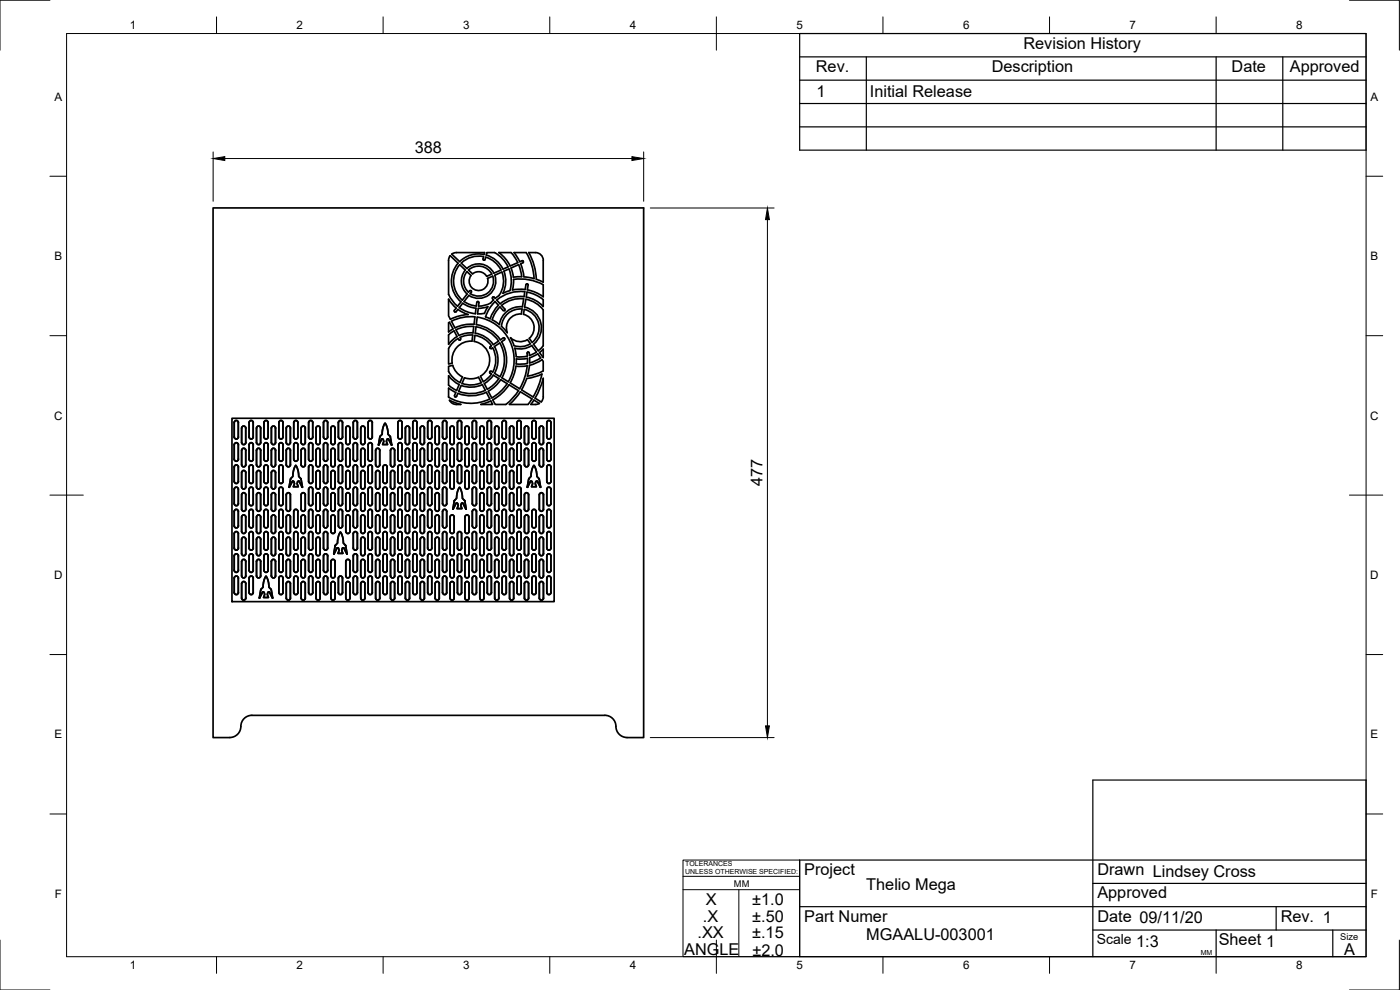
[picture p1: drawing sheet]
<svg xmlns="http://www.w3.org/2000/svg" width="420mm" height="297mm" viewBox="0 0 420 297" stroke-linecap="round" stroke-linejoin="round" font-family="sans-serif">
<defs><g id="words">
<g font-size="4.9">
<text x="307.1" y="14.6">Revision History</text>
<text x="244.9" y="21.6">Rev.</text>
<text x="297.6" y="21.6">Description</text>
<text x="369.6" y="21.6">Date</text>
<text x="387.1" y="21.6">Approved</text>
<text x="245" y="29.1">1</text>
<text x="261.1" y="29.1">Initial Release</text>
<text x="124.5" y="46">388</text>
<text x="228.8" y="145.8" transform="rotate(-90 228.8 145.8)">477</text>
<text x="241.3" y="262.6">Project</text>
<text x="329.3" y="262.6">Drawn Lindsey Cross</text>
<text x="260" y="267">Thelio Mega</text>
<text x="329.3" y="269.5">Approved</text>
<text x="211.9" y="271.6">X</text>
<text x="225.8" y="271.6">±1.0</text>
<text x="209.3" y="281.5">.XX</text>
<text x="211" y="276.5">.X</text>
<text x="225.7" y="281.6">±.15</text>
<text x="225.8" y="276.6">±.50</text>
<text x="241.3" y="276.5">Part Numer</text>
<text x="329.3" y="276.5">Date 09/11/20</text>
<text x="384.3" y="276.5">Rev. 1</text>
<text x="205.3" y="286.6">ANGLE</text>
<text x="225.8" y="286.7">±2.0</text>
<text x="260" y="282.1">MGAALU-003001</text>
<text x="341" y="284">1:3</text>
<text x="365.8" y="283.6">Sheet 1</text>
<text x="403.4" y="286.5">A</text>
</g>
<text font-size="4.2" x="329.1" y="283.1">Scale</text>
<g font-size="3.5">
<text x="39" y="8.8">1</text>
<text x="89" y="8.8">2</text>
<text x="139" y="8.8">3</text>
<text x="189" y="8.8">4</text>
<text x="239" y="8.8">5</text>
<text x="289" y="8.8">6</text>
<text x="339" y="8.8">7</text>
<text x="389" y="8.8">8</text>
<text x="16.3" y="30.2">A</text>
<text x="411.3" y="30.2">A</text>
<text x="16.3" y="78">B</text>
<text x="411.3" y="78">B</text>
<text x="16.2" y="125.9">C</text>
<text x="411.2" y="125.9">C</text>
<text x="16.2" y="173.7">D</text>
<text x="411.2" y="173.7">D</text>
<text x="16.3" y="221.6">E</text>
<text x="411.3" y="221.6">E</text>
<text x="16.4" y="269.4">F</text>
<text x="411.4" y="269.4">F</text>
<text x="39" y="290.8">1</text>
<text x="89" y="290.8">2</text>
<text x="139" y="290.8">3</text>
<text x="189" y="290.8">4</text>
<text x="239" y="290.8">5</text>
<text x="289" y="290.8">6</text>
<text x="339" y="290.8">7</text>
<text x="389" y="290.8">8</text>
</g>
<g font-size="2.8">
<text x="220.3" y="266.1">MM</text>
<text x="402.3" y="282.1">Size</text>
</g>
<g font-size="2.1">
<text x="205.6" y="259.8">TOLERANCES</text>
<text x="205.6" y="262.3">UNLESS OTHERWISE SPECIFIED:</text>
<text x="360.4" y="286.5">MM</text>
</g>
</g></defs>
<!-- layer: Visible -->
<g fill="none" stroke="#000" stroke-width=".51">
<path d="M135.6 76.2l1.4-.4h8.4l-.1 .6a8.2 8.2 0 0 0-7.3 2.1zM137.5 79a8.2 8.2 0 0 0 .8 11.6l-1 1.3-1.7-1.9-1-1.7v-10.2l.5-1.4 2.4 2.3M138 79.4l1.7 1.6a5.2 5.2 0 0 0 .5 7.2l-1.5 1.8a7.5 7.5 0 0 1-.7-10.6zM144.9 77.7l.2-.7a7.5 7.5 0 0 0-6.7 1.9l1.7 1.7a5.1 5.1 0 0 1 8.1 1.4l2.1-1a7.4 7.4 0 0 0-4.5-3.8l-.2 .7M145 77.7l.2 .3M145.1 78l.1 .1M145.6 77.9l-.3 .2M148.5 75.8a9.8 9.8 0 0 1 4 4.3l-1.5 .6a8.2 8.2 0 0 0-5.1-4.2l.2-.7h2.3M153.4 75.8l2 3-2.3 1-1.2-1.9-2.2-2.1h3.7M155.6 79.4l-2.2 1 .7 2.8 2.5-.2M155.7 79.4l.9 3.6M157.1 78.5l-.3-.3-.8 .3-1.7-2.7h3.6a16.6 16.6 0 0 1 2.4 7.8l-3.1-.5-.9-4 .6-.2"/>
<path d="M157.1 78.5l-.2 .3M134.6 89.8l2.3 2.6-.6 .8 .2 .4 .4-.1M134.6 89.8v5l.6 1a13.5 13.5 0 0 1 5.3-1.4l-3.1-1.6M134.6 96.8l.3-.1 1.1 2-1.4 .9zM135.5 96.4a12.7 12.7 0 0 1 7-1.3l-.2 2.2a10.7 10.7 0 0 0-5.7 1.1l-1.1-2M136.9 99a10.1 10.1 0 0 1 5.3-1l-.2 1.9h-1.9l-2.3 .8zM137.4 92.8l-.5 .7M140.6 81a4.5 4.5 0 0 1 7 1.2l-1.5 .7a2.83 2.83 0 0 0-4.3-.7zM140.7 88.6l-1.4 1.9 1.5 .8 2.1 .5 .2-1.2 .4-.1M140.9 87.3l-.3 .4a4.5 4.5 0 0 1-.5-6.2l1.3 1.2a2.83 2.83 0 0 0 1.7 4.4 2.83 2.83 0 0 0 3.2-3.6l1.6-.6a4.5 4.5 0 0 1-1.5 5 4.5 4.5 0 0 1-5.3 .2l.4-.7-.3-.2-.3 .1M142.6 100a8.2 8.2 0 0 1 5.4 3.4l1.6-1.1a10.1 10.1 0 0 0-6.7-4.3l-.3 2M142.9 92.5l-2.4-.6-1.6-.9-1.1 1.3 2.7 1.4 2.2 .4 .2-1.6"/>
<path d="M146.4 92l-2.9 .5-.2 1.7 1.3-.1a.9 .9 0 0 0 1.2-.9l.6-1.2M147.8 89.6l.3 .4a5.2 5.2 0 0 1-4.5 1.8l.1-1-.2-.3M147.9 89.2l-.1 .4M147.9 89.1l.4 .1M148.5 82.6a5.2 5.2 0 0 1-1.7 5.8 5.2 5.2 0 0 1-6.1 .2M148.6 90.5l1 1.1-1.3 1.6-1.2 2.4-1.4-.5a10.9 10.9 0 0 1 2.9-4.6zM149.1 90a11 11 0 0 1 8.4-2.5l-.2 1.5a9.4 9.4 0 0 0-7.2 2.1zM150 92.1l1 1.1h.4l.2-.4-1.1-1.2a8.8 8.8 0 0 1 6.7-1.9l-.4 2.4a6.3 6.3 0 0 0-6.9 5.3l-2.2-1.4 .8-1.8zM150.6 81.6a7.1 7.1 0 0 1-1.1 7.3l-.9 .6-.3-.3M150.6 81.6l-2.1 1M152 94.5a5.7 5.7 0 0 1 4.7-1.8l-.2 1.5a4.2 4.2 0 0 0-4.3 5.6l-1.7-1.9 .5-1.9zM152.7 80.7l-1.5 .7"/>
<path d="M152.7 80.7a9.8 9.8 0 0 1 .3 6.5l-2.1 .8a8.3 8.3 0 0 0 .3-6.6M157.3 92.8a5.7 5.7 0 0 1 4.3 4.2 5.7 5.7 0 0 1-1.9 5.7l-.9-1.2a4.2 4.2 0 0 0-1.7-7.2zM157.8 89.8l-.4 2.4M157.8 89.8a8.7 8.7 0 0 1 5.2 3.2v10.7l-1.5 1.5-1.4-1.9a6.3 6.3 0 0 0 2.2-6.4 6.3 6.3 0 0 0-4.8-4.7M158.2 87.6a10.9 10.9 0 0 1 4.8 2.3v2.1a9.4 9.4 0 0 0-5.1-2.9zM158.3 85.2l-.5 .2-.2 1.5-1.9-.1-1.9 .2 .3-3.2a14.9 14.9 0 0 1 8.9 1.6M158.3 85.2l.2 .3M158.5 85.5l-.2 1.5M163 85.4v3.6l-2.6-1.4-2.1-.6M163 84.7l-2-.9a17.7 17.7 0 0 0-2.3-8 3.9 3.9 0 0 1 3.8 .9l.5 1.4v6.6M134.6 112.7v2.9M134.6 111.4l1.2 1.7 2.2 1.7 .8-1.7-1.6-1.2-1.4-2.3-1.2 .3v1.6"/>
<path d="M134.6 115.6l2.5 1.6M134.6 100.4l1.7-1.1 .9 1.7-1.4 1-1.2 1.3zM134.6 116.4l2.2 1.4-.4 .9 .2 .3 .3 .1 .5-1a11 11 0 0 0 8.6-.4l1 2a12.5 12.5 0 0 1-12.4-.7zM134.6 112.7l1.7 1.7 1.5 1-.8 1.8M137.5 101.6l.4 .5 .3-.2v-.3M137.5 101.5l-1.9 1.6-1 1.5v4.6l1.1-.2a5.6 5.6 0 0 1 5.9-6.6l.3-1.9-2.6 .3-1.2 .4 .1 .4M142.3 102.5l.2-1.9a7.5 7.5 0 0 1 5 3.2l-.4 .2a.34 .34 0 0 0 0 .5 .34 .34 0 0 0 .4 .1l.3-.2a7.4 7.4 0 0 1 .1 7.2l-.6-.3-.3 .2v.3l.5 .4-1.1 1.3-1.3 1-.9-1.6M142.3 102.4a5.7 5.7 0 0 1 4.6 4.6 5.7 5.7 0 0 1-2.7 5.9M143.6 113.2l-1.8 .4-2.4-.3-.7 1.7a7.6 7.6 0 0 0 5.8-.2M143.6 113.2l.9 1.6M144.8 115.4l.9 1.7a10.1 10.1 0 0 1-8 .3l.7-1.7M144.8 115.4a8.2 8.2 0 0 1-6.4 .2"/>
<path d="M146.5 117.4l1.1 2M147.9 120a13.7 13.7 0 0 0 4.9-4.6l2.8 1.8a16.8 16.8 0 0 1-3.7 4.1l-3.3 .1zM148.1 112.6l-1.2 1.4-1.5 1.1 .8 1.7 1.7-1.2 1.8-2-1.6-1M148.4 104l1.6-1.1a10.1 10.1 0 0 1 .1 10.1l-1.7-1a8.1 8.1 0 0 0 0-8zM150.5 102.5a10.7 10.7 0 0 1 .1 10.8l1.9 1.2M150.5 102.5l1-.6-.1-.4-.3-.1-.9 .6a10.7 10.7 0 0 0-7.3-4.6l.3-2.2a13 13 0 0 1 9.4 19.3M152.2 115.1l-1.9-1.2-1.4 1.7-2.3 1.8M152.2 115.1a13 13 0 0 1-4.6 4.3M153.2 101.3l1.1 2.4 1.4 .3 2.2-.2 1.3-.7-.9-1.2a4.2 4.2 0 0 1-5.1-.6M154.5 104.5l.4 2.5 1.7 .1 1.7-.3-.1-.8a.33 .33 0 0 1 .3-.3 .33 .33 0 0 1 .3 .2l.1 .7M154.5 104.5a6.3 6.3 0 0 0 5.1-.8l1.4 1.9-2.1 1.1M156 116.6a17 17 0 0 0 2.2-6.9l-3.4 .2-.7 2.9-1 2.1 2.9 1.7"/>
<path d="M156.2 117.5l-1.8 2.3-1.5 1.5 5.6 .1 1.2-1.7-3.5-2.2M158.1 113.6l-1.6 3.4 3.5 2.1M158.1 113.6l2-.4 2.5-1a22.2 22.2 0 0 1-2.6 6.9M158.3 109v-1.5l-1.7 .3-1.6-.1-.1 1.5 3.4-.1M158.9 109.6l1.7-.5 2.1-1.2 .3 .5v2.9l-2.6 1.1-2.1 .4zM158.9 107.3v1.6l1.8-.6 1.6-.9-.9-1.2-2.4 1.1M161.9 105.8l1.1-1v2.5zM163 113.5l-.1 6.4-.5 .7-1.8-1.1a22.4 22.4 0 0 0 2.4-6zM69.6 125.5h96.7v55h-96.7zM70.3 131.1a.62 .62 0 0 0 .6 .6 .62 .62 0 0 0 .6-.6M71.5 126.8v4.3M71.5 133.5v4.3"/>
<path d="M71.5 126.8a.62 .62 0 0 0-.6-.6 .62 .62 0 0 0-.6 .6v4.3M71.5 133.5a.62 .62 0 0 0-.6-.7 .62 .62 0 0 0-.6 .7v4.3a.62 .62 0 0 0 .6 .6 .62 .62 0 0 0 .6-.6M72.7 134.7l.4-.2 .6 .4 .1 4.5a.62 .62 0 0 1-.7 .7 .62 .62 0 0 1-.6-.6v-4.4zM72.7 128l.4-.2 .6 .4 .1 4.6a.62 .62 0 0 1-.7 .6 .62 .62 0 0 1-.6-.6v-4.3zM74.8 131.1v-4.3a.62 .62 0 0 1 .6-.6 .62 .62 0 0 1 .6 .6v4.3M74.8 131.1a.62 .62 0 0 0 .6 .6 .62 .62 0 0 0 .6-.6M74.9 139.7l.5-.2 .6 .4v4.5a.62 .62 0 0 1-.6 .7 .62 .62 0 0 1-.6-.7v-4.3zM74.9 133l.5-.2 .6 .4v4.6a.62 .62 0 0 1-.6 .6 .62 .62 0 0 1-.6-.6v-4.3zM78.2 128.5v4.3M78.2 135.1v4.4M78.2 135.1a.62 .62 0 0 0-.6-.6 .62 .62 0 0 0-.6 .6v4.3a.62 .62 0 0 0 .6 .7 .62 .62 0 0 0 .6-.7M78.2 128.5a.62 .62 0 0 0-.6-.7 .62 .62 0 0 0-.6 .7v4.3a.62 .62 0 0 0 .6 .6 .62 .62 0 0 0 .6-.6"/>
<path d="M79.2 131.1a.62 .62 0 0 0 .7 .6 .62 .62 0 0 0 .6-.6M80.5 126.8v4.3M80.5 133.5v4.3M80.5 133.5a.62 .62 0 0 0-.6-.7 .62 .62 0 0 0-.7 .7v4.3a.62 .62 0 0 0 .7 .6 .62 .62 0 0 0 .6-.6M80.5 126.8a.62 .62 0 0 0-.6-.6 .62 .62 0 0 0-.7 .6v4.3M81.6 134.7l.5-.2 .5 .4 .1 4.5a.62 .62 0 0 1-.6 .7 .62 .62 0 0 1-.7-.6v-4.4zM81.6 128l.5-.2 .5 .4 .1 4.6a.62 .62 0 0 1-.6 .6 .62 .62 0 0 1-.7-.6v-4.3zM83.7 131.1a.62 .62 0 0 0 .6 .6 .62 .62 0 0 0 .6-.6M83.7 131.1v-4.3a.62 .62 0 0 1 .6-.6 .62 .62 0 0 1 .6 .6v4.3M83.9 139.7l.4-.2 .6 .4v4.5a.62 .62 0 0 1-.6 .7 .62 .62 0 0 1-.6-.7v-4.3zM83.9 133l.4-.2 .6 .4v4.6a.62 .62 0 0 1-.6 .6 .62 .62 0 0 1-.6-.6v-4.3zM87.1 128.5v4.3"/>
<path d="M87.1 135.1v4.4M87.2 135.1a.62 .62 0 0 0-.7-.6 .62 .62 0 0 0-.6 .6v4.3a.62 .62 0 0 0 .6 .7 .62 .62 0 0 0 .7-.7M87.2 128.5a.62 .62 0 0 0-.7-.7 .62 .62 0 0 0-.6 .7v4.3a.62 .62 0 0 0 .6 .6 .62 .62 0 0 0 .7-.6M88.2 131.1a.62 .62 0 0 0 .6 .6 .62 .62 0 0 0 .6-.6M89.4 126.8v4.3M89.4 133.5v4.3M89.4 133.5a.62 .62 0 0 0-.6-.7 .62 .62 0 0 0-.6 .7v4.3a.62 .62 0 0 0 .6 .6 .62 .62 0 0 0 .6-.6M89.4 126.8a.62 .62 0 0 0-.6-.6 .62 .62 0 0 0-.6 .6v4.3M90.6 134.7l.4-.2 .6 .4v4.5a.62 .62 0 0 1-.6 .7 .62 .62 0 0 1-.6-.7v-4.3zM90.6 128l.4-.2 .6 .4v4.6a.62 .62 0 0 1-.6 .6 .62 .62 0 0 1-.6-.6v-4.3zM92.6 131.1a.62 .62 0 0 0 .6 .6 .62 .62 0 0 0 .7-.6M92.6 131.1v-4.3a.62 .62 0 0 1 .6-.6 .62 .62 0 0 1 .7 .6v4.3"/>
<path d="M92.8 139.7l.4-.2 .6 .4 .1 4.5a.62 .62 0 0 1-.7 .7 .62 .62 0 0 1-.6-.7v-4.3zM92.8 133l.4-.2 .6 .4 .1 4.6a.62 .62 0 0 1-.7 .6 .62 .62 0 0 1-.6-.6v-4.3zM95 128l.5-.2 .5 .4 .1 4.6a.62 .62 0 0 1-.6 .6 .62 .62 0 0 1-.7-.6v-4.3zM95 134.7l.5-.2 .5 .4 .1 4.5a.62 .62 0 0 1-.6 .7 .62 .62 0 0 1-.7-.7v-4.3zM97.1 131.1a.62 .62 0 0 0 .6 .6 .62 .62 0 0 0 .6-.6M98.3 126.8v4.3M98.3 133.5v4.3M98.3 126.8a.62 .62 0 0 0-.6-.6 .62 .62 0 0 0-.6 .6v4.3M98.3 133.5a.62 .62 0 0 0-.6-.7 .62 .62 0 0 0-.6 .7v4.3a.62 .62 0 0 0 .6 .6 .62 .62 0 0 0 .6-.6M99.5 128l.4-.2 .6 .4 .1 4.6a.62 .62 0 0 1-.7 .6 .62 .62 0 0 1-.6-.6v-4.3zM99.5 134.7l.4-.2 .6 .4 .1 4.5a.62 .62 0 0 1-.7 .7 .62 .62 0 0 1-.6-.6v-4.4zM101.6 131.1v-4.3a.62 .62 0 0 1 .6-.6 .62 .62 0 0 1 .6 .6v4.3"/>
<path d="M101.6 131.1a.62 .62 0 0 0 .6 .6 .62 .62 0 0 0 .6-.6M101.7 139.7l.5-.2 .6 .4v4.5a.62 .62 0 0 1-.6 .7 .62 .62 0 0 1-.6-.7v-4.3zM101.7 133l.5-.2 .6 .4v4.6a.62 .62 0 0 1-.6 .6 .62 .62 0 0 1-.6-.6v-4.3zM104 134.7l.4-.2 .6 .4v4.5a.62 .62 0 0 1-.6 .7 .62 .62 0 0 1-.6-.6v-4.4zM104 128l.4-.2 .6 .4v4.6a.62 .62 0 0 1-.6 .6 .62 .62 0 0 1-.6-.6v-4.3zM106 131.1a.62 .62 0 0 0 .6 .6 .62 .62 0 0 0 .7-.6M107.3 126.8v4.3M107.3 133.5v4.3M107.3 133.5a.62 .62 0 0 0-.7-.7 .62 .62 0 0 0-.6 .7v4.3a.62 .62 0 0 0 .6 .6 .62 .62 0 0 0 .7-.6M107.3 126.8a.62 .62 0 0 0-.7-.6 .62 .62 0 0 0-.6 .6v4.3M109.5 128.5v4.3M109.5 135.1v4.4"/>
<path d="M109.5 135.1a.62 .62 0 0 0-.6-.6 .62 .62 0 0 0-.6 .6v4.3a.62 .62 0 0 0 .6 .7 .62 .62 0 0 0 .6-.7M109.5 128.5a.62 .62 0 0 0-.6-.7 .62 .62 0 0 0-.6 .7v4.3a.62 .62 0 0 0 .6 .6 .62 .62 0 0 0 .6-.6M110.5 131.1v-4.3a.62 .62 0 0 1 .6-.6 .62 .62 0 0 1 .6 .6v4.3M110.5 131.1a.62 .62 0 0 0 .6 .6 .62 .62 0 0 0 .6-.6M110.7 133l.4-.2 .6 .4v4.6a.62 .62 0 0 1-.6 .6 .62 .62 0 0 1-.6-.6v-4.3zM110.7 139.7l.4-.2 .6 .4v4.5a.62 .62 0 0 1-.6 .7 .62 .62 0 0 1-.6-.7v-4.3zM112.9 134.7l.5-.2 .5 .4 .1 4.5a.62 .62 0 0 1-.6 .7 .62 .62 0 0 1-.7-.6v-4.4zM115.1 139.7l.5-.2 .6 .4v4.5a.62 .62 0 0 1-.6 .7 .62 .62 0 0 1-.6-.7v-4.3zM117.1 130.9l-.7-.6-.2-1.8-.4-1.2a.3 .3 0 0 0-.4-.2 .3 .3 0 0 0-.1 .4l-.4 1.2-.2 1.6-.7 .8M117.1 130.9l.4 2.6-1.1-1.8h-.2l-.2 .7 .3 1h-1.5l.4-1-.2-.7h-.3l-1.1 1.8 .4-2.4M118.4 135.1v4.4M118.4 135.1a.62 .62 0 0 0-.6-.6 .62 .62 0 0 0-.6 .6v4.4a.62 .62 0 0 0 .6 .6 .62 .62 0 0 0 .6-.7"/>
<path d="M119.4 131.1a.62 .62 0 0 0 .6 .6 .62 .62 0 0 0 .7-.6M119.4 131.1v-4.3a.62 .62 0 0 1 .6-.6 .62 .62 0 0 1 .7 .6l-.1 4.3M119.6 133l.4-.2 .6 .4 .1 4.6a.62 .62 0 0 1-.6 .6 .62 .62 0 0 1-.7-.6v-4.3zM119.6 139.7l.4-.2 .6 .4 .1 4.5a.62 .62 0 0 1-.6 .7 .62 .62 0 0 1-.7-.7v-4.3zM121.8 134.7l.5-.2 .6 .4v4.5a.62 .62 0 0 1-.6 .7 .62 .62 0 0 1-.6-.6v-4.4zM121.8 128l.5-.2 .6 .4v4.6a.62 .62 0 0 1-.6 .6 .62 .62 0 0 1-.6-.6v-4.3zM123.9 131.1a.62 .62 0 0 0 .6 .6 .62 .62 0 0 0 .6-.6M123.9 131.1v-4.3a.62 .62 0 0 1 .6-.6 .62 .62 0 0 1 .6 .6v4.3M124.1 139.7l.4-.2 .6 .4v4.5a.62 .62 0 0 1-.6 .7 .62 .62 0 0 1-.6-.7v-4.3zM124.1 133l.4-.2 .6 .4v4.6a.62 .62 0 0 1-.6 .6 .62 .62 0 0 1-.6-.6v-4.3zM127.4 128.5v4.3M127.4 135.1v4.4"/>
<path d="M127.4 135.1a.62 .62 0 0 0-.6-.6 .62 .62 0 0 0-.7 .6v4.3a.62 .62 0 0 0 .7 .7 .62 .62 0 0 0 .6-.7M127.4 128.5a.62 .62 0 0 0-.6-.7 .62 .62 0 0 0-.7 .7v4.3a.62 .62 0 0 0 .7 .6 .62 .62 0 0 0 .6-.6M128.4 131.1a.62 .62 0 0 0 .6 .6 .62 .62 0 0 0 .6-.6M128.4 131.1v-4.3a.62 .62 0 0 1 .6-.6 .62 .62 0 0 1 .6 .6v4.3M128.5 133l.5-.2 .6 .4v4.6a.62 .62 0 0 1-.6 .6 .62 .62 0 0 1-.6-.6v-4.3zM128.5 139.7l.5-.2 .6 .4v4.5a.62 .62 0 0 1-.6 .7 .62 .62 0 0 1-.6-.7v-4.3zM130.8 134.7l.4-.2 .6 .4v4.5a.62 .62 0 0 1-.6 .7 .62 .62 0 0 1-.6-.6v-4.4zM130.8 128l.4-.2 .6 .4v4.6a.62 .62 0 0 1-.6 .6 .62 .62 0 0 1-.6-.6v-4.3zM132.8 131.1a.62 .62 0 0 0 .6 .6 .62 .62 0 0 0 .7-.6M132.8 131.1v-4.3a.62 .62 0 0 1 .6-.6 .62 .62 0 0 1 .7 .6l-.1 4.3M133 139.7l.4-.2 .6 .4 .1 4.5a.62 .62 0 0 1-.7 .7 .62 .62 0 0 1-.6-.7v-4.3zM133 133l.4-.2 .6 .4 .1 4.6a.62 .62 0 0 1-.7 .6 .62 .62 0 0 1-.6-.6v-4.3z"/>
<path d="M134.9 120.1l3.4 1.3a2.92 2.92 0 0 1-3.4-1.3M135.2 134.7l.5-.2 .6 .4v4.5a.62 .62 0 0 1-.6 .7 .62 .62 0 0 1-.6-.7v-4.3zM135.2 128l.5-.2 .6 .4v4.6a.62 .62 0 0 1-.6 .6 .62 .62 0 0 1-.6-.6v-4.3zM137.3 131.1v-4.3a.62 .62 0 0 1 .6-.6 .62 .62 0 0 1 .6 .6v4.3M137.3 131.1a.62 .62 0 0 0 .6 .6 .62 .62 0 0 0 .6-.6M137.5 133l.4-.2 .6 .4v4.6a.62 .62 0 0 1-.6 .6 .62 .62 0 0 1-.6-.6v-4.3zM137.5 139.7l.4-.2 .6 .4v4.5a.62 .62 0 0 1-.6 .7 .62 .62 0 0 1-.6-.7v-4.3zM139.7 134.7l.5-.2 .5 .4 .1 4.5a.62 .62 0 0 1-.6 .7 .62 .62 0 0 1-.7-.6v-4.4zM139.7 128l.5-.2 .5 .4 .1 4.6a.62 .62 0 0 1-.6 .6 .62 .62 0 0 1-.7-.6v-4.3zM141.8 131.1v-4.3a.62 .62 0 0 1 .6-.6 .62 .62 0 0 1 .6 .6v4.3M141.8 131.1a.62 .62 0 0 0 .6 .6 .62 .62 0 0 0 .6-.6M141.9 139.7l.5-.2 .6 .4v4.5a.62 .62 0 0 1-.6 .7 .62 .62 0 0 1-.6-.7v-4.3z"/>
<path d="M141.9 133l.5-.2 .6 .4v4.6a.62 .62 0 0 1-.6 .6 .62 .62 0 0 1-.6-.6v-4.3zM144.2 128l.4-.2 .6 .4v4.6a.62 .62 0 0 1-.6 .6 .62 .62 0 0 1-.6-.6v-4.3zM144.2 134.7l.4-.2 .6 .4v4.5a.62 .62 0 0 1-.6 .7 .62 .62 0 0 1-.6-.7v-4.3zM144.3 121.3l3-1 .5 1.1zM146.2 131.1v-4.3a.62 .62 0 0 1 .7-.6 .62 .62 0 0 1 .6 .6v4.3M146.2 131.1a.62 .62 0 0 0 .7 .6 .62 .62 0 0 0 .6-.6M146.4 139.7l.5-.2 .5 .4 .1 4.5a.62 .62 0 0 1-.6 .7 .62 .62 0 0 1-.7-.7v-4.3zM146.4 133l.5-.2 .5 .4 .1 4.6a.62 .62 0 0 1-.6 .6 .62 .62 0 0 1-.7-.6v-4.3zM148.6 128l.5-.2 .6 .4v4.6a.62 .62 0 0 1-.6 .6 .62 .62 0 0 1-.6-.6v-4.3zM148.6 134.7l.5-.2 .6 .4v4.5a.62 .62 0 0 1-.6 .7 .62 .62 0 0 1-.6-.7v-4.3zM150.7 131.1v-4.3a.62 .62 0 0 1 .6-.6 .62 .62 0 0 1 .7 .6l-.1 4.3M150.7 131.1a.62 .62 0 0 0 .6 .6 .62 .62 0 0 0 .7-.6"/>
<path d="M150.9 139.7l.4-.2 .6 .4 .1 4.5a.62 .62 0 0 1-.7 .7 .62 .62 0 0 1-.6-.7v-4.3zM150.9 133l.4-.2 .6 .4 .1 4.6a.62 .62 0 0 1-.7 .6 .62 .62 0 0 1-.6-.6v-4.3zM153.1 128l.5-.2 .5 .4 .1 4.6a.62 .62 0 0 1-.6 .6 .62 .62 0 0 1-.7-.6v-4.3zM153.1 134.7l.5-.2 .5 .4 .1 4.5a.62 .62 0 0 1-.6 .7 .62 .62 0 0 1-.7-.7v-4.3zM155.2 131.1v-4.3a.62 .62 0 0 1 .6-.6 .62 .62 0 0 1 .6 .6v4.3M155.2 131.1a.62 .62 0 0 0 .6 .6 .62 .62 0 0 0 .6-.6M155.4 133l.4-.2 .6 .4v4.6a.62 .62 0 0 1-.6 .6 .62 .62 0 0 1-.6-.6v-4.3zM155.4 139.7l.4-.2 .6 .4v4.5a.62 .62 0 0 1-.6 .7 .62 .62 0 0 1-.6-.7v-4.3zM157.6 134.7l.4-.2 .6 .4v4.5a.62 .62 0 0 1-.6 .7 .62 .62 0 0 1-.6-.7v-4.3zM157.6 128l.4-.2 .6 .4v4.6a.62 .62 0 0 1-.6 .6 .62 .62 0 0 1-.6-.6v-4.3zM159.6 131.1a.62 .62 0 0 0 .7 .6 .62 .62 0 0 0 .6-.6M159.6 131.1v-4.3a.62 .62 0 0 1 .7-.6 .62 .62 0 0 1 .6 .6v4.3"/>
<path d="M159.8 133l.5-.2 .5 .4 .1 4.6a.62 .62 0 0 1-.6 .6 .62 .62 0 0 1-.7-.6v-4.3zM161.9 121l-1.7-1-.9 1.3M161.9 121l-.9 .3-1.7 .1M162 128l.5-.2 .6 .4v4.6a.62 .62 0 0 1-.6 .6 .62 .62 0 0 1-.6-.6v-4.3zM162 134.7l.5-.2 .6 .4v4.5a.62 .62 0 0 1-.6 .7 .62 .62 0 0 1-.6-.7v-4.3zM164.1 131.1a.62 .62 0 0 0 .6 .6 .62 .62 0 0 0 .7-.6M164.1 131.1v-4.3a.62 .62 0 0 1 .6-.6 .62 .62 0 0 1 .7 .6l-.1 4.3M164.3 133l.4-.2 .6 .4 .1 4.6a.62 .62 0 0 1-.7 .6 .62 .62 0 0 1-.6-.6v-4.3zM164.3 139.7l.4-.2 .6 .4 .1 4.5a.62 .62 0 0 1-.7 .7 .62 .62 0 0 1-.6-.7v-4.3zM70.3 146.8v4.3a.62 .62 0 0 0 .6 .6 .62 .62 0 0 0 .6-.6M70.3 146.8a.62 .62 0 0 1 .6-.6 .62 .62 0 0 1 .6 .6M71.5 140.1v4.3"/>
<path d="M71.5 146.8v4.3M71.5 153.5v4.3M71.5 153.5a.62 .62 0 0 0-.6-.7 .62 .62 0 0 0-.6 .7v4.3a.62 .62 0 0 0 .6 .6 .62 .62 0 0 0 .6-.6M71.5 140.1a.62 .62 0 0 0-.6-.6 .62 .62 0 0 0-.6 .6v4.3a.62 .62 0 0 0 .6 .7 .62 .62 0 0 0 .6-.7M72.5 146.1v-4.3a.62 .62 0 0 1 .6-.6 .62 .62 0 0 1 .7 .6l-.1 4.3M72.5 146.1a.62 .62 0 0 0 .6 .6 .62 .62 0 0 0 .7-.6M72.7 148l.4-.2 .6 .4 .1 4.6a.62 .62 0 0 1-.7 .6 .62 .62 0 0 1-.6-.6v-4.3zM72.7 154.7l.4-.2 .6 .4 .1 4.5a.62 .62 0 0 1-.7 .7 .62 .62 0 0 1-.6-.6v-4.4zM74.8 146.8v4.3a.62 .62 0 0 0 .6 .6 .62 .62 0 0 0 .6-.6v-4.3M74.8 146.8a.62 .62 0 0 1 .6-.6 .62 .62 0 0 1 .6 .6M74.9 159.7l.5-.2 .6 .4v4.5a.62 .62 0 0 1-.6 .7 .62 .62 0 0 1-.6-.6v-4.4zM74.9 153l.5-.2 .6 .4v4.6a.62 .62 0 0 1-.6 .6 .62 .62 0 0 1-.6-.6v-4.3z"/>
<path d="M77 146.1a.62 .62 0 0 0 .6 .6 .62 .62 0 0 0 .6-.6M78.2 141.8v4.3M78.2 148.5v4.3M78.2 155.1v4.4M78.2 155.1a.62 .62 0 0 0-.6-.6 .62 .62 0 0 0-.6 .6v4.3a.62 .62 0 0 0 .6 .7 .62 .62 0 0 0 .6-.7M78.2 148.5a.62 .62 0 0 0-.6-.7 .62 .62 0 0 0-.6 .7v4.3a.62 .62 0 0 0 .6 .6 .62 .62 0 0 0 .6-.6M78.2 141.8a.62 .62 0 0 0-.6-.6 .62 .62 0 0 0-.6 .6v4.3M79.2 146.8a.62 .62 0 0 1 .7-.6 .62 .62 0 0 1 .6 .6M79.2 146.8v4.3a.62 .62 0 0 0 .7 .6 .62 .62 0 0 0 .6-.6M80.5 140.1v4.3M80.5 146.8v4.3M80.5 153.5v4.3"/>
<path d="M80.5 140.1a.62 .62 0 0 0-.6-.6 .62 .62 0 0 0-.7 .6v4.3a.62 .62 0 0 0 .7 .7 .62 .62 0 0 0 .6-.7M80.5 153.5a.62 .62 0 0 0-.6-.7 .62 .62 0 0 0-.7 .7v4.3a.62 .62 0 0 0 .7 .6 .62 .62 0 0 0 .6-.6M81.4 146.1a.62 .62 0 0 0 .7 .6 .62 .62 0 0 0 .6-.6M81.4 146.1v-4.3a.62 .62 0 0 1 .7-.6 .62 .62 0 0 1 .6 .6v4.3M81.6 148l.5-.2 .5 .4 .1 4.6a.62 .62 0 0 1-.6 .6 .62 .62 0 0 1-.7-.6v-4.3zM81.6 154.7l.5-.2 .5 .4 .1 4.5a.62 .62 0 0 1-.6 .7 .62 .62 0 0 1-.7-.6v-4.4zM83.7 146.8v4.3a.62 .62 0 0 0 .6 .6 .62 .62 0 0 0 .6-.6v-4.3M83.7 146.8a.62 .62 0 0 1 .6-.6 .62 .62 0 0 1 .6 .6M83.9 159.7l.4-.2 .6 .4v4.5a.62 .62 0 0 1-.6 .7 .62 .62 0 0 1-.6-.7v-4.3zM83.9 153l.4-.2 .6 .4v4.6a.62 .62 0 0 1-.6 .6 .62 .62 0 0 1-.6-.6v-4.3zM87.1 148.5v4.3M87.1 155.1v4.4"/>
<path d="M87.2 148.5a.62 .62 0 0 0-.7-.7 .62 .62 0 0 0-.6 .7v4.3a.62 .62 0 0 0 .6 .6 .62 .62 0 0 0 .7-.6M87.2 155.1a.62 .62 0 0 0-.7-.6 .62 .62 0 0 0-.6 .6v4.3a.62 .62 0 0 0 .6 .7 .62 .62 0 0 0 .7-.7M87.7 144.5l-.9 1.7 .4-2.5 .7-.8 .2-1.7 .4-1.2a.26 .26 0 0 1 .3-.3 .26 .26 0 0 1 .2 .3l.5 1.3 .1 1.6 .7 .8 .4 2.5-.9-1.7M89.4 153.5v4.3M89.4 153.5a.62 .62 0 0 0-.6-.7 .62 .62 0 0 0-.6 .7v4.3a.62 .62 0 0 0 .6 .6 .62 .62 0 0 0 .6-.6M89.6 144.4h-.3l-.1 .7 .3 .9h-1.5l.4-.9-.2-.7-.4 .1M89.6 144.4l.2 .1M90.6 154.7l.4-.2 .6 .4v4.5a.62 .62 0 0 1-.6 .7 .62 .62 0 0 1-.6-.7v-4.3zM90.6 148l.4-.2 .6 .4v4.6a.62 .62 0 0 1-.6 .6 .62 .62 0 0 1-.6-.6v-4.3zM92.6 146.8v4.3a.62 .62 0 0 0 .6 .6 .62 .62 0 0 0 .7-.6v-4.3M92.6 146.8a.62 .62 0 0 1 .6-.6 .62 .62 0 0 1 .7 .6M92.8 159.7l.4-.2 .6 .4 .1 4.5a.62 .62 0 0 1-.7 .7 .62 .62 0 0 1-.6-.7v-4.3z"/>
<path d="M92.8 153l.4-.2 .6 .4 .1 4.6a.62 .62 0 0 1-.7 .6 .62 .62 0 0 1-.6-.6v-4.3zM94.8 146.1v-4.3a.62 .62 0 0 1 .7-.6 .62 .62 0 0 1 .6 .6v4.3M94.8 146.1a.62 .62 0 0 0 .7 .6 .62 .62 0 0 0 .6-.6M95 154.7l.5-.2 .5 .4 .1 4.5a.62 .62 0 0 1-.6 .7 .62 .62 0 0 1-.7-.7v-4.3zM95 148l.5-.2 .5 .4 .1 4.6a.62 .62 0 0 1-.6 .6 .62 .62 0 0 1-.7-.6v-4.3zM97.1 146.8a.62 .62 0 0 1 .6-.6 .62 .62 0 0 1 .6 .6M97.1 146.8v4.3a.62 .62 0 0 0 .6 .6 .62 .62 0 0 0 .6-.6M98.3 140.1v4.3M98.3 146.8v4.3M98.3 153.5v4.3M98.3 153.5a.62 .62 0 0 0-.6-.7 .62 .62 0 0 0-.6 .7v4.3a.62 .62 0 0 0 .6 .6 .62 .62 0 0 0 .6-.6M98.3 140.1a.62 .62 0 0 0-.6-.6 .62 .62 0 0 0-.6 .6v4.3a.62 .62 0 0 0 .6 .7 .62 .62 0 0 0 .6-.7"/>
<path d="M99.3 146.1v-4.3a.62 .62 0 0 1 .6-.6 .62 .62 0 0 1 .7 .6l-.1 4.3M99.3 146.1a.62 .62 0 0 0 .6 .6 .62 .62 0 0 0 .7-.6M99.5 148l.4-.2 .6 .4 .1 4.6a.62 .62 0 0 1-.7 .6 .62 .62 0 0 1-.6-.6v-4.3zM99.5 154.7l.4-.2 .6 .4 .1 4.5a.62 .62 0 0 1-.7 .7 .62 .62 0 0 1-.6-.6v-4.4zM101.6 146.8v4.3a.62 .62 0 0 0 .6 .6 .62 .62 0 0 0 .6-.6v-4.3M101.6 146.8a.62 .62 0 0 1 .6-.6 .62 .62 0 0 1 .6 .6M101.7 153l.5-.2 .6 .4v4.6a.62 .62 0 0 1-.6 .6 .62 .62 0 0 1-.6-.6v-4.3zM103.8 146.1a.62 .62 0 0 0 .6 .6 .62 .62 0 0 0 .6-.6M103.8 146.1v-4.3a.62 .62 0 0 1 .6-.6 .62 .62 0 0 1 .6 .6v4.3M104 148l.4-.2 .6 .4v4.6a.62 .62 0 0 1-.6 .6 .62 .62 0 0 1-.6-.6v-4.3zM104 154.7l.4-.2 .6 .4v4.5a.62 .62 0 0 1-.6 .7 .62 .62 0 0 1-.6-.6v-4.4zM106 146.8v4.3a.62 .62 0 0 0 .6 .6 .62 .62 0 0 0 .7-.6"/>
<path d="M106 146.8a.62 .62 0 0 1 .6-.6 .62 .62 0 0 1 .7 .6M107.3 140.1v4.3M107.3 146.8v4.3M107.3 153.5v4.3M107.3 140.1a.62 .62 0 0 0-.7-.6 .62 .62 0 0 0-.6 .6v4.3a.62 .62 0 0 0 .6 .7 .62 .62 0 0 0 .7-.7M107.3 153.5a.62 .62 0 0 0-.7-.7 .62 .62 0 0 0-.6 .7v4.3a.62 .62 0 0 0 .6 .6 .62 .62 0 0 0 .7-.6M108.3 146.1a.62 .62 0 0 0 .6 .6 .62 .62 0 0 0 .6-.6M109.5 141.8v4.3M109.5 148.5v4.3M109.5 155.1v4.4M109.5 155.1a.62 .62 0 0 0-.6-.6 .62 .62 0 0 0-.6 .6v4.3a.62 .62 0 0 0 .6 .7 .62 .62 0 0 0 .6-.7M109.5 141.8a.62 .62 0 0 0-.6-.6 .62 .62 0 0 0-.6 .6v4.3"/>
<path d="M109.5 148.5a.62 .62 0 0 0-.6-.7 .62 .62 0 0 0-.6 .7v4.3a.62 .62 0 0 0 .6 .6 .62 .62 0 0 0 .6-.6M110.5 146.8v4.3a.62 .62 0 0 0 .6 .6 .62 .62 0 0 0 .6-.6v-4.3M110.5 146.8a.62 .62 0 0 1 .6-.6 .62 .62 0 0 1 .6 .6M110.7 153l.4-.2 .6 .4v4.6a.62 .62 0 0 1-.6 .6 .62 .62 0 0 1-.6-.6v-4.3zM110.7 159.7l.4-.2 .6 .4v4.5a.62 .62 0 0 1-.6 .7 .62 .62 0 0 1-.6-.6v-4.4zM112.7 146.1a.62 .62 0 0 0 .7 .6 .62 .62 0 0 0 .6-.6M112.7 146.1v-4.3a.62 .62 0 0 1 .7-.6 .62 .62 0 0 1 .6 .6v4.3M112.9 154.7l.5-.2 .5 .4 .1 4.5a.62 .62 0 0 1-.6 .7 .62 .62 0 0 1-.7-.6v-4.4zM112.9 148l.5-.2 .5 .4 .1 4.6a.62 .62 0 0 1-.6 .6 .62 .62 0 0 1-.7-.6v-4.3zM115 146.8v4.3a.62 .62 0 0 0 .6 .6 .62 .62 0 0 0 .6-.6v-4.3M115 146.8a.62 .62 0 0 1 .6-.6 .62 .62 0 0 1 .6 .6M115.1 159.7l.5-.2 .6 .4v4.5a.62 .62 0 0 1-.6 .7 .62 .62 0 0 1-.6-.6v-4.4z"/>
<path d="M115.1 153l.5-.2 .6 .4v4.6a.62 .62 0 0 1-.6 .6 .62 .62 0 0 1-.6-.6v-4.3zM117.2 146.1a.62 .62 0 0 0 .6 .6 .62 .62 0 0 0 .6-.6M118.4 141.8v4.3M118.4 148.5v4.3M118.4 155.1v4.4M118.4 148.5a.62 .62 0 0 0-.6-.7 .62 .62 0 0 0-.6 .7v4.3a.62 .62 0 0 0 .6 .6 .62 .62 0 0 0 .6-.6M118.4 155.1a.62 .62 0 0 0-.6-.6 .62 .62 0 0 0-.6 .6v4.4a.62 .62 0 0 0 .6 .6 .62 .62 0 0 0 .6-.7M118.4 141.8a.62 .62 0 0 0-.6-.6 .62 .62 0 0 0-.6 .6v4.3M119.4 146.8a.62 .62 0 0 1 .6-.6 .62 .62 0 0 1 .7 .6M119.4 146.8v4.3a.62 .62 0 0 0 .6 .6 .62 .62 0 0 0 .7-.6l-.1-4.3M119.6 153l.4-.2 .6 .4 .1 4.6a.62 .62 0 0 1-.6 .6 .62 .62 0 0 1-.7-.6v-4.3zM119.6 159.7l.4-.2 .6 .4 .1 4.5a.62 .62 0 0 1-.6 .7 .62 .62 0 0 1-.7-.6v-4.4z"/>
<path d="M121.7 146.1v-4.3a.62 .62 0 0 1 .6-.6 .62 .62 0 0 1 .6 .6v4.3M121.7 146.1a.62 .62 0 0 0 .6 .6 .62 .62 0 0 0 .6-.6M121.8 154.7l.5-.2 .6 .4v4.5a.62 .62 0 0 1-.6 .7 .62 .62 0 0 1-.6-.6v-4.4zM121.8 148l.5-.2 .6 .4v4.6a.62 .62 0 0 1-.6 .6 .62 .62 0 0 1-.6-.6v-4.3zM123.9 146.8a.62 .62 0 0 1 .6-.6 .62 .62 0 0 1 .6 .6M123.9 146.8v4.3a.62 .62 0 0 0 .6 .6 .62 .62 0 0 0 .6-.6v-4.3M124.1 159.7l.4-.2 .6 .4v4.5a.62 .62 0 0 1-.6 .7 .62 .62 0 0 1-.6-.6v-4.4zM124.1 153l.4-.2 .6 .4v4.6a.62 .62 0 0 1-.6 .6 .62 .62 0 0 1-.6-.6v-4.3zM126.1 146.1a.62 .62 0 0 0 .7 .6 .62 .62 0 0 0 .6-.6M127.4 141.8v4.3M127.4 148.5v4.3M127.4 155.1v4.4"/>
<path d="M127.4 148.5a.62 .62 0 0 0-.6-.7 .62 .62 0 0 0-.7 .7v4.3a.62 .62 0 0 0 .7 .6 .62 .62 0 0 0 .6-.6M127.4 141.8a.62 .62 0 0 0-.6-.6 .62 .62 0 0 0-.7 .6v4.3M127.4 155.1a.62 .62 0 0 0-.6-.6 .62 .62 0 0 0-.7 .6v4.3a.62 .62 0 0 0 .7 .7 .62 .62 0 0 0 .6-.7M128.4 146.8a.62 .62 0 0 1 .6-.6 .62 .62 0 0 1 .6 .6M128.4 146.8v4.3a.62 .62 0 0 0 .6 .6 .62 .62 0 0 0 .6-.6v-4.3M128.5 159.7l.5-.2 .6 .4v4.5a.62 .62 0 0 1-.6 .7 .62 .62 0 0 1-.6-.6v-4.4zM128.5 153l.5-.2 .6 .4v4.6a.62 .62 0 0 1-.6 .6 .62 .62 0 0 1-.6-.6v-4.3zM130.6 146.1v-4.3a.62 .62 0 0 1 .6-.6 .62 .62 0 0 1 .6 .6v4.3M130.6 146.1a.62 .62 0 0 0 .6 .6 .62 .62 0 0 0 .6-.6M130.8 148l.4-.2 .6 .4v4.6a.62 .62 0 0 1-.6 .6 .62 .62 0 0 1-.6-.6v-4.3zM130.8 154.7l.4-.2 .6 .4v4.5a.62 .62 0 0 1-.6 .7 .62 .62 0 0 1-.6-.6v-4.4zM132.8 146.8a.62 .62 0 0 1 .6-.6 .62 .62 0 0 1 .7 .6"/>
<path d="M132.8 146.8v4.3a.62 .62 0 0 0 .6 .6 .62 .62 0 0 0 .7-.6l-.1-4.3M133 153l.4-.2 .6 .4 .1 4.6a.62 .62 0 0 1-.7 .6 .62 .62 0 0 1-.6-.6v-4.3zM133 159.7l.4-.2 .6 .4 .1 4.5a.62 .62 0 0 1-.7 .7 .62 .62 0 0 1-.6-.7v-4.3zM135.1 146.1v-4.3a.62 .62 0 0 1 .6-.6 .62 .62 0 0 1 .6 .6v4.3M135.1 146.1a.62 .62 0 0 0 .6 .6 .62 .62 0 0 0 .6-.6M135.2 154.7l.5-.2 .6 .4v4.5a.62 .62 0 0 1-.6 .7 .62 .62 0 0 1-.6-.7v-4.3zM135.9 152.7l.5-2.4 .6-.8 .2-1.5 .5-1.5a.24 .24 0 0 1 .3-.3 .24 .24 0 0 1 .2 .4l.4 1.4 .2 1.5 .7 .8 .4 2.4M137 150.9l.3 .1 .2 .7-.3 .9h1.4l-.3-.9 .2-.7 .3-.1 1.1 1.8M137 150.9l-1.1 1.8M137.5 159.7l.4-.2 .6 .4v4.5a.62 .62 0 0 1-.6 .7 .62 .62 0 0 1-.6-.6v-4.4zM139.5 146.1a.62 .62 0 0 0 .7 .6 .62 .62 0 0 0 .6-.6M139.5 146.1v-4.3a.62 .62 0 0 1 .7-.6 .62 .62 0 0 1 .6 .6v4.3"/>
<path d="M139.7 154.7l.5-.2 .5 .4 .1 4.5a.62 .62 0 0 1-.6 .7 .62 .62 0 0 1-.7-.6v-4.4zM141.8 146.8v4.3a.62 .62 0 0 0 .6 .6 .62 .62 0 0 0 .6-.6v-4.3M141.8 146.8a.62 .62 0 0 1 .6-.6 .62 .62 0 0 1 .6 .6M141.9 159.7l.5-.2 .6 .4v4.5a.62 .62 0 0 1-.6 .7 .62 .62 0 0 1-.6-.6v-4.4zM141.9 153l.5-.2 .6 .4v4.6a.62 .62 0 0 1-.6 .6 .62 .62 0 0 1-.6-.6v-4.3zM144 146.1a.62 .62 0 0 0 .6 .6 .62 .62 0 0 0 .6-.6M144 146.1v-4.3a.62 .62 0 0 1 .6-.6 .62 .62 0 0 1 .6 .6v4.3M144.2 154.7l.4-.2 .6 .4v4.5a.62 .62 0 0 1-.6 .7 .62 .62 0 0 1-.6-.7v-4.3zM144.2 148l.4-.2 .6 .4v4.6a.62 .62 0 0 1-.6 .6 .62 .62 0 0 1-.6-.6v-4.3zM146.2 146.8v4.3a.62 .62 0 0 0 .7 .6 .62 .62 0 0 0 .6-.6v-4.3M146.2 146.8a.62 .62 0 0 1 .7-.6 .62 .62 0 0 1 .6 .6M146.4 153l.5-.2 .5 .4 .1 4.6a.62 .62 0 0 1-.6 .6 .62 .62 0 0 1-.7-.6v-4.3z"/>
<path d="M146.4 159.7l.5-.2 .5 .4 .1 4.5a.62 .62 0 0 1-.6 .7 .62 .62 0 0 1-.7-.6v-4.4zM148.5 146.1a.62 .62 0 0 0 .6 .6 .62 .62 0 0 0 .6-.6M148.5 146.1v-4.3a.62 .62 0 0 1 .6-.6 .62 .62 0 0 1 .6 .6v4.3M148.6 154.7l.5-.2 .6 .4v4.5a.62 .62 0 0 1-.6 .7 .62 .62 0 0 1-.6-.7v-4.3zM148.6 148l.5-.2 .6 .4v4.6a.62 .62 0 0 1-.6 .6 .62 .62 0 0 1-.6-.6v-4.3zM150.7 146.8v4.3a.62 .62 0 0 0 .6 .6 .62 .62 0 0 0 .7-.6l-.1-4.3M150.7 146.8a.62 .62 0 0 1 .6-.6 .62 .62 0 0 1 .7 .6M150.9 159.7l.4-.2 .6 .4 .1 4.5a.62 .62 0 0 1-.7 .7 .62 .62 0 0 1-.6-.6v-4.4zM150.9 153l.4-.2 .6 .4 .1 4.6a.62 .62 0 0 1-.7 .6 .62 .62 0 0 1-.6-.6v-4.3zM152.9 146.1a.62 .62 0 0 0 .7 .6 .62 .62 0 0 0 .6-.6M152.9 146.1v-4.3a.62 .62 0 0 1 .7-.6 .62 .62 0 0 1 .6 .6v4.3M153.1 148l.5-.2 .5 .4 .1 4.6a.62 .62 0 0 1-.6 .6 .62 .62 0 0 1-.7-.6v-4.3z"/>
<path d="M153.1 154.7l.5-.2 .5 .4 .1 4.5a.62 .62 0 0 1-.6 .7 .62 .62 0 0 1-.7-.7v-4.3zM155.2 146.8v4.3a.62 .62 0 0 0 .6 .6 .62 .62 0 0 0 .6-.6v-4.3M155.2 146.8a.62 .62 0 0 1 .6-.6 .62 .62 0 0 1 .6 .6M155.4 153l.4-.2 .6 .4v4.6a.62 .62 0 0 1-.6 .6 .62 .62 0 0 1-.6-.6v-4.3zM155.4 159.7l.4-.2 .6 .4v4.5a.62 .62 0 0 1-.6 .7 .62 .62 0 0 1-.6-.6v-4.4zM157.6 154.7l.4-.2 .6 .4v4.5a.62 .62 0 0 1-.6 .7 .62 .62 0 0 1-.6-.7v-4.3zM157.6 148l.4-.2 .6 .4v4.6a.62 .62 0 0 1-.6 .6 .62 .62 0 0 1-.6-.6v-4.3zM159.2 144.5l-.9 1.7 .4-2.5 .7-.8 .2-1.7 .4-1.3a.23 .23 0 0 1 .3-.2 .23 .23 0 0 1 .2 .3l.5 1.4 .1 1.5 .7 .8 .4 2.4M159.8 159.7l.5-.2 .5 .4 .1 4.5a.62 .62 0 0 1-.6 .7 .62 .62 0 0 1-.7-.6v-4.4zM159.8 153l.5-.2 .5 .4 .1 4.6a.62 .62 0 0 1-.6 .6 .62 .62 0 0 1-.7-.6v-4.3zM161.1 144.4h-.3l-.2 .7 .4 .9h-1.5l.4-.9-.2-.7-.5 .1M161.1 144.4l.2 .1"/>
<path d="M161.3 144.5l1 1.6M162 148l.5-.2 .6 .4v4.6a.62 .62 0 0 1-.6 .6 .62 .62 0 0 1-.6-.6v-4.3zM162 154.7l.5-.2 .6 .4v4.5a.62 .62 0 0 1-.6 .7 .62 .62 0 0 1-.6-.7v-4.3zM164.1 146.8a.62 .62 0 0 1 .6-.6 .62 .62 0 0 1 .7 .6M164.1 146.8v4.3a.62 .62 0 0 0 .6 .6 .62 .62 0 0 0 .7-.6l-.1-4.3M164.3 153l.4-.2 .6 .4 .1 4.6a.62 .62 0 0 1-.7 .6 .62 .62 0 0 1-.6-.6v-4.3zM164.3 159.7l.4-.2 .6 .4 .1 4.5a.62 .62 0 0 1-.7 .7 .62 .62 0 0 1-.6-.6v-4.4zM70.3 177.8a.62 .62 0 0 0 .6 .6 .62 .62 0 0 0 .6-.6M71.5 160.1v4.4M71.5 166.8v4.3M71.5 173.5v4.3M71.5 173.5a.62 .62 0 0 0-.6-.7 .62 .62 0 0 0-.6 .7v4.3"/>
<path d="M71.5 160.1a.62 .62 0 0 0-.6-.6 .62 .62 0 0 0-.6 .6v4.3a.62 .62 0 0 0 .6 .7 .62 .62 0 0 0 .6-.7M71.5 166.8a.62 .62 0 0 0-.6-.6 .62 .62 0 0 0-.6 .6v4.3a.62 .62 0 0 0 .6 .6 .62 .62 0 0 0 .6-.6M72.5 161.8v4.3a.62 .62 0 0 0 .6 .6 .62 .62 0 0 0 .7-.6l-.1-4.3M72.5 161.8a.62 .62 0 0 1 .6-.6 .62 .62 0 0 1 .7 .6M72.7 174.7l.4-.2 .6 .4 .1 4.5a.62 .62 0 0 1-.7 .7 .62 .62 0 0 1-.6-.6v-4.4zM72.7 168l.4-.2 .6 .4 .1 4.6a.62 .62 0 0 1-.7 .6 .62 .62 0 0 1-.6-.6v-4.3zM74.8 177.8v-4.3a.62 .62 0 0 1 .6-.7 .62 .62 0 0 1 .6 .7v4.3M74.8 177.8a.62 .62 0 0 0 .6 .6 .62 .62 0 0 0 .6-.6M74.9 166.3l.5-.1 .6 .3v4.6a.62 .62 0 0 1-.6 .6 .62 .62 0 0 1-.6-.6v-4.3zM77 161.8a.62 .62 0 0 1 .6-.6 .62 .62 0 0 1 .6 .6M77 161.8v4.3a.62 .62 0 0 0 .6 .6 .62 .62 0 0 0 .6-.6M78.2 161.8v4.3"/>
<path d="M78.2 168.5v4.3M78.2 168.5a.62 .62 0 0 0-.6-.7 .62 .62 0 0 0-.6 .7v4.3a.62 .62 0 0 0 .6 .6 .62 .62 0 0 0 .6-.6M78.3 177l-.4 2.4M79 177.6l-1.1 1.8M79 177.6l.2 .1 .2 .7-.3 .9h1.5l-.4-.9 .2-.7 .3-.1M80.5 160.1v4.4M80.5 166.8v4.3M80.5 160.1a.62 .62 0 0 0-.6-.6 .62 .62 0 0 0-.7 .6v4.4a.62 .62 0 0 0 .7 .6 .62 .62 0 0 0 .6-.7M80.5 166.8a.62 .62 0 0 0-.6-.6 .62 .62 0 0 0-.7 .6v4.3a.62 .62 0 0 0 .7 .6 .62 .62 0 0 0 .6-.6M81.4 177l-.7-.8-.1-1.5-.5-1.5a.32 .32 0 0 0-.5-.2 .32 .32 0 0 0-.1 .4l-.5 2.8-.7 .8M81.4 177l.4 2.4-1.1-1.8M81.4 161.8a.62 .62 0 0 1 .7-.6 .62 .62 0 0 1 .6 .6"/>
<path d="M81.4 161.8v4.3a.62 .62 0 0 0 .7 .6 .62 .62 0 0 0 .6-.6v-4.3M81.6 168l.5-.2 .5 .4 .1 4.6a.62 .62 0 0 1-.6 .6 .62 .62 0 0 1-.7-.6v-4.3zM83.7 177.8a.62 .62 0 0 0 .6 .6 .62 .62 0 0 0 .6-.6M83.7 177.8v-4.3a.62 .62 0 0 1 .6-.7 .62 .62 0 0 1 .6 .7v4.3M83.9 166.3l.4-.1 .6 .3v4.6a.62 .62 0 0 1-.6 .6 .62 .62 0 0 1-.6-.6v-4.3zM85.9 161.8v4.3a.62 .62 0 0 0 .6 .6 .62 .62 0 0 0 .7-.6M85.9 161.8a.62 .62 0 0 1 .6-.6 .62 .62 0 0 1 .7 .6M87.1 161.8v4.3M87.1 168.5v4.3M87.1 175.1v4.4M87.2 175.1a.62 .62 0 0 0-.7-.6 .62 .62 0 0 0-.6 .6v4.3a.62 .62 0 0 0 .6 .7 .62 .62 0 0 0 .7-.7M87.2 168.5a.62 .62 0 0 0-.7-.7 .62 .62 0 0 0-.6 .7v4.3a.62 .62 0 0 0 .6 .6 .62 .62 0 0 0 .7-.6"/>
<path d="M88.2 177.8a.62 .62 0 0 0 .6 .6 .62 .62 0 0 0 .6-.6M89.4 160.1v4.4M89.4 166.8v4.3M89.4 173.5v4.3M89.4 173.5a.62 .62 0 0 0-.6-.7 .62 .62 0 0 0-.6 .7v4.3M89.4 160.1a.62 .62 0 0 0-.6-.6 .62 .62 0 0 0-.6 .6v4.3a.62 .62 0 0 0 .6 .7 .62 .62 0 0 0 .6-.7M89.4 166.8a.62 .62 0 0 0-.6-.6 .62 .62 0 0 0-.6 .6v4.3a.62 .62 0 0 0 .6 .6 .62 .62 0 0 0 .6-.6M90.4 161.8v4.3a.62 .62 0 0 0 .6 .6 .62 .62 0 0 0 .6-.6v-4.3M90.4 161.8a.62 .62 0 0 1 .6-.6 .62 .62 0 0 1 .6 .6M90.6 168l.4-.2 .6 .4v4.6a.62 .62 0 0 1-.6 .6 .62 .62 0 0 1-.6-.6v-4.3zM90.6 174.7l.4-.2 .6 .4v4.5a.62 .62 0 0 1-.6 .7 .62 .62 0 0 1-.6-.7v-4.3zM92.6 177.8a.62 .62 0 0 0 .6 .6 .62 .62 0 0 0 .7-.6"/>
<path d="M92.6 177.8v-4.3a.62 .62 0 0 1 .6-.7 .62 .62 0 0 1 .7 .7v4.3M92.8 166.3l.4-.1 .6 .3 .1 4.6a.62 .62 0 0 1-.7 .6 .62 .62 0 0 1-.6-.6v-4.3zM94.8 161.8v4.3a.62 .62 0 0 0 .7 .6 .62 .62 0 0 0 .6-.6v-4.3M94.8 161.8a.62 .62 0 0 1 .7-.6 .62 .62 0 0 1 .6 .6M95 174.7l.5-.2 .5 .4 .1 4.5a.62 .62 0 0 1-.6 .7 .62 .62 0 0 1-.7-.7v-4.3zM95 168l.5-.2 .5 .4 .1 4.6a.62 .62 0 0 1-.6 .6 .62 .62 0 0 1-.7-.6v-4.3zM97.1 177.8a.62 .62 0 0 0 .6 .6 .62 .62 0 0 0 .6-.6M98.3 160.1v4.4M98.3 166.8v4.3M98.3 173.5v4.3M98.3 160.1a.62 .62 0 0 0-.6-.6 .62 .62 0 0 0-.6 .6v4.4a.62 .62 0 0 0 .6 .6 .62 .62 0 0 0 .6-.7M98.3 166.8a.62 .62 0 0 0-.6-.6 .62 .62 0 0 0-.6 .6v4.3a.62 .62 0 0 0 .6 .6 .62 .62 0 0 0 .6-.6"/>
<path d="M98.3 173.5a.62 .62 0 0 0-.6-.7 .62 .62 0 0 0-.6 .7v4.3M99.5 168l.4-.2 .6 .4 .1 4.6a.62 .62 0 0 1-.7 .6 .62 .62 0 0 1-.6-.6v-4.3zM99.5 174.7l.4-.2 .6 .4 .1 4.5a.62 .62 0 0 1-.7 .7 .62 .62 0 0 1-.6-.6v-4.4zM100.7 163.6l.6-.7 .2-1.7 .4-1.2a.26 .26 0 0 1 .3-.3 .26 .26 0 0 1 .2 .3l.4 1.2 .2 1.7 .7 .7M100.7 163.6l-.4 2.6M101.6 177.8v-4.3a.62 .62 0 0 1 .6-.7 .62 .62 0 0 1 .6 .7v4.3M101.6 177.8a.62 .62 0 0 0 .6 .6 .62 .62 0 0 0 .6-.6M103.7 163.6l.5 2.5M104 168l.4-.2 .6 .4v4.6a.62 .62 0 0 1-.6 .6 .62 .62 0 0 1-.6-.6v-4.3zM104 174.7l.4-.2 .6 .4v4.5a.62 .62 0 0 1-.6 .7 .62 .62 0 0 1-.6-.6v-4.4zM104.2 166.1l-1.1-1.7h-.4l-.1 .7 .3 .9h-1.5l.4-.9-.2-.7h-.4l-.9 1.8M106 177.8a.62 .62 0 0 0 .6 .6 .62 .62 0 0 0 .7-.6"/>
<path d="M107.3 160.1v4.4M107.3 166.8v4.3M107.3 173.5v4.3M107.3 166.8a.62 .62 0 0 0-.7-.6 .62 .62 0 0 0-.6 .6v4.3a.62 .62 0 0 0 .6 .6 .62 .62 0 0 0 .7-.6M107.3 173.5a.62 .62 0 0 0-.7-.7 .62 .62 0 0 0-.6 .7v4.3M107.3 160.1a.62 .62 0 0 0-.7-.6 .62 .62 0 0 0-.6 .6v4.3a.62 .62 0 0 0 .6 .7 .62 .62 0 0 0 .7-.7M108.3 161.8a.62 .62 0 0 1 .6-.6 .62 .62 0 0 1 .6 .6M108.3 161.8v4.3a.62 .62 0 0 0 .6 .6 .62 .62 0 0 0 .6-.6M109.5 161.8v4.3M109.5 168.5v4.3M109.5 175.1v4.4M109.5 175.1a.62 .62 0 0 0-.6-.6 .62 .62 0 0 0-.6 .6v4.3a.62 .62 0 0 0 .6 .7 .62 .62 0 0 0 .6-.7"/>
<path d="M109.5 168.5a.62 .62 0 0 0-.6-.7 .62 .62 0 0 0-.6 .7v4.3a.62 .62 0 0 0 .6 .6 .62 .62 0 0 0 .6-.6M110.5 177.8v-4.3a.62 .62 0 0 1 .6-.7 .62 .62 0 0 1 .6 .7v4.3M110.5 177.8a.62 .62 0 0 0 .6 .6 .62 .62 0 0 0 .6-.6M110.7 166.3l.4-.1 .6 .3v4.6a.62 .62 0 0 1-.6 .6 .62 .62 0 0 1-.6-.6v-4.3zM112.7 161.8a.62 .62 0 0 1 .7-.6 .62 .62 0 0 1 .6 .6M112.7 161.8v4.3a.62 .62 0 0 0 .7 .6 .62 .62 0 0 0 .6-.6v-4.3M112.9 168l.5-.2 .5 .4 .1 4.6a.62 .62 0 0 1-.6 .6 .62 .62 0 0 1-.7-.6v-4.3zM112.9 174.7l.5-.2 .5 .4 .1 4.5a.62 .62 0 0 1-.6 .7 .62 .62 0 0 1-.7-.6v-4.4zM115 177.8v-4.3a.62 .62 0 0 1 .6-.7 .62 .62 0 0 1 .6 .7v4.3M115 177.8a.62 .62 0 0 0 .6 .6 .62 .62 0 0 0 .6-.6M115.1 166.3l.5-.1 .6 .3v4.6a.62 .62 0 0 1-.6 .6 .62 .62 0 0 1-.6-.6v-4.3zM117.2 161.8a.62 .62 0 0 1 .6-.6 .62 .62 0 0 1 .6 .6"/>
<path d="M117.2 161.8v4.3a.62 .62 0 0 0 .6 .6 .62 .62 0 0 0 .6-.6M118.4 161.8v4.3M118.4 168.5v4.3M118.4 175.1v4.4M118.4 175.1a.62 .62 0 0 0-.6-.6 .62 .62 0 0 0-.6 .6v4.4a.62 .62 0 0 0 .6 .6 .62 .62 0 0 0 .6-.7M118.4 168.5a.62 .62 0 0 0-.6-.7 .62 .62 0 0 0-.6 .7v4.3a.62 .62 0 0 0 .6 .6 .62 .62 0 0 0 .6-.6M119.4 177.8a.62 .62 0 0 0 .6 .6 .62 .62 0 0 0 .7-.6M119.4 177.8v-4.3a.62 .62 0 0 1 .6-.7 .62 .62 0 0 1 .7 .7l-.1 4.3M119.6 166.3l.4-.1 .6 .3 .1 4.6a.62 .62 0 0 1-.6 .6 .62 .62 0 0 1-.7-.6v-4.3zM121.7 161.8v4.3a.62 .62 0 0 0 .6 .6 .62 .62 0 0 0 .6-.6v-4.3M121.7 161.8a.62 .62 0 0 1 .6-.6 .62 .62 0 0 1 .6 .6M121.8 168l.5-.2 .6 .4v4.6a.62 .62 0 0 1-.6 .6 .62 .62 0 0 1-.6-.6v-4.3z"/>
<path d="M121.8 174.7l.5-.2 .6 .4v4.5a.62 .62 0 0 1-.6 .7 .62 .62 0 0 1-.6-.6v-4.4zM123.9 177.8a.62 .62 0 0 0 .6 .6 .62 .62 0 0 0 .6-.6M123.9 177.8v-4.3a.62 .62 0 0 1 .6-.7 .62 .62 0 0 1 .6 .7v4.3M124.1 166.3l.4-.1 .6 .3v4.6a.62 .62 0 0 1-.6 .6 .62 .62 0 0 1-.6-.6v-4.3zM126.1 161.8v4.3a.62 .62 0 0 0 .7 .6 .62 .62 0 0 0 .6-.6M126.1 161.8a.62 .62 0 0 1 .7-.6 .62 .62 0 0 1 .6 .6M127.4 161.8v4.3M127.4 168.5v4.3M127.4 175.1v4.4M127.4 175.1a.62 .62 0 0 0-.6-.6 .62 .62 0 0 0-.7 .6v4.3a.62 .62 0 0 0 .7 .7 .62 .62 0 0 0 .6-.7M127.4 168.5a.62 .62 0 0 0-.6-.7 .62 .62 0 0 0-.7 .7v4.3a.62 .62 0 0 0 .7 .6 .62 .62 0 0 0 .6-.6M128.4 177.8a.62 .62 0 0 0 .6 .6 .62 .62 0 0 0 .6-.6"/>
<path d="M128.4 177.8v-4.3a.62 .62 0 0 1 .6-.7 .62 .62 0 0 1 .6 .7v4.3M128.5 166.3l.5-.1 .6 .3v4.6a.62 .62 0 0 1-.6 .6 .62 .62 0 0 1-.6-.6v-4.3zM130.6 161.8v4.3a.62 .62 0 0 0 .6 .6 .62 .62 0 0 0 .6-.6v-4.3M130.6 161.8a.62 .62 0 0 1 .6-.6 .62 .62 0 0 1 .6 .6M130.8 174.7l.4-.2 .6 .4v4.5a.62 .62 0 0 1-.6 .7 .62 .62 0 0 1-.6-.6v-4.4zM130.8 168l.4-.2 .6 .4v4.6a.62 .62 0 0 1-.6 .6 .62 .62 0 0 1-.6-.6v-4.3zM132.8 177.8a.62 .62 0 0 0 .6 .6 .62 .62 0 0 0 .7-.6M132.8 177.8v-4.3a.62 .62 0 0 1 .6-.7 .62 .62 0 0 1 .7 .7l-.1 4.3M133 166.3l.4-.1 .6 .3 .1 4.6a.62 .62 0 0 1-.7 .6 .62 .62 0 0 1-.6-.6v-4.3zM135.1 161.8v4.3a.62 .62 0 0 0 .6 .6 .62 .62 0 0 0 .6-.6v-4.3M135.1 161.8a.62 .62 0 0 1 .6-.6 .62 .62 0 0 1 .6 .6M135.2 168l.5-.2 .6 .4v4.6a.62 .62 0 0 1-.6 .6 .62 .62 0 0 1-.6-.6v-4.3z"/>
<path d="M135.2 174.7l.5-.2 .6 .4v4.5a.62 .62 0 0 1-.6 .7 .62 .62 0 0 1-.6-.7v-4.3zM137.3 177.8v-4.3a.62 .62 0 0 1 .6-.7 .62 .62 0 0 1 .6 .7v4.3M137.3 177.8a.62 .62 0 0 0 .6 .6 .62 .62 0 0 0 .6-.6M137.5 166.3l.4-.1 .6 .3v4.6a.62 .62 0 0 1-.6 .6 .62 .62 0 0 1-.6-.6v-4.3zM139.5 161.8a.62 .62 0 0 1 .7-.6 .62 .62 0 0 1 .6 .6M139.5 161.8v4.3a.62 .62 0 0 0 .7 .6 .62 .62 0 0 0 .6-.6v-4.3M139.7 174.7l.5-.2 .5 .4 .1 4.5a.62 .62 0 0 1-.6 .7 .62 .62 0 0 1-.7-.6v-4.4zM139.7 168l.5-.2 .5 .4 .1 4.6a.62 .62 0 0 1-.6 .6 .62 .62 0 0 1-.7-.6v-4.3zM141.8 177.8v-4.3a.62 .62 0 0 1 .6-.7 .62 .62 0 0 1 .6 .7v4.3M141.8 177.8a.62 .62 0 0 0 .6 .6 .62 .62 0 0 0 .6-.6M141.9 166.3l.5-.1 .6 .3v4.6a.62 .62 0 0 1-.6 .6 .62 .62 0 0 1-.6-.6v-4.3zM144 161.8a.62 .62 0 0 1 .6-.6 .62 .62 0 0 1 .6 .6"/>
<path d="M144 161.8v4.3a.62 .62 0 0 0 .6 .6 .62 .62 0 0 0 .6-.6v-4.3M144.2 174.7l.4-.2 .6 .4v4.5a.62 .62 0 0 1-.6 .7 .62 .62 0 0 1-.6-.7v-4.3zM144.2 168l.4-.2 .6 .4v4.6a.62 .62 0 0 1-.6 .6 .62 .62 0 0 1-.6-.6v-4.3zM146.2 177.8v-4.3a.62 .62 0 0 1 .7-.7 .62 .62 0 0 1 .6 .7v4.3M146.2 177.8a.62 .62 0 0 0 .7 .6 .62 .62 0 0 0 .6-.6M146.4 166.3l.5-.1 .5 .3 .1 4.6a.62 .62 0 0 1-.6 .6 .62 .62 0 0 1-.7-.6v-4.3zM148.5 161.8a.62 .62 0 0 1 .6-.6 .62 .62 0 0 1 .6 .6M148.5 161.8v4.3a.62 .62 0 0 0 .6 .6 .62 .62 0 0 0 .6-.6v-4.3M148.6 174.7l.5-.2 .6 .4v4.5a.62 .62 0 0 1-.6 .7 .62 .62 0 0 1-.6-.7v-4.3zM148.6 168l.5-.2 .6 .4v4.6a.62 .62 0 0 1-.6 .6 .62 .62 0 0 1-.6-.6v-4.3zM150.7 177.8v-4.3a.62 .62 0 0 1 .6-.7 .62 .62 0 0 1 .7 .7l-.1 4.3M150.7 177.8a.62 .62 0 0 0 .6 .6 .62 .62 0 0 0 .7-.6"/>
<path d="M150.9 166.3l.4-.1 .6 .3 .1 4.6a.62 .62 0 0 1-.7 .6 .62 .62 0 0 1-.6-.6v-4.3zM152.9 161.8a.62 .62 0 0 1 .7-.6 .62 .62 0 0 1 .6 .6M152.9 161.8v4.3a.62 .62 0 0 0 .7 .6 .62 .62 0 0 0 .6-.6v-4.3M153.1 168l.5-.2 .5 .4 .1 4.6a.62 .62 0 0 1-.6 .6 .62 .62 0 0 1-.7-.6v-4.3zM153.1 174.7l.5-.2 .5 .4 .1 4.5a.62 .62 0 0 1-.6 .7 .62 .62 0 0 1-.7-.7v-4.3zM155.2 177.8v-4.3a.62 .62 0 0 1 .6-.7 .62 .62 0 0 1 .6 .7v4.3M155.2 177.8a.62 .62 0 0 0 .6 .6 .62 .62 0 0 0 .6-.6M155.4 166.3l.4-.1 .6 .3v4.6a.62 .62 0 0 1-.6 .6 .62 .62 0 0 1-.6-.6v-4.3zM157.4 161.8v4.3a.62 .62 0 0 0 .6 .6 .62 .62 0 0 0 .6-.6v-4.3M157.4 161.8a.62 .62 0 0 1 .6-.6 .62 .62 0 0 1 .6 .6M157.6 174.7l.4-.2 .6 .4v4.5a.62 .62 0 0 1-.6 .7 .62 .62 0 0 1-.6-.7v-4.3zM157.6 168l.4-.2 .6 .4v4.6a.62 .62 0 0 1-.6 .6 .62 .62 0 0 1-.6-.6v-4.3z"/>
<path d="M159.6 177.8a.62 .62 0 0 0 .7 .6 .62 .62 0 0 0 .6-.6M159.6 177.8v-4.3a.62 .62 0 0 1 .7-.7 .62 .62 0 0 1 .6 .7v4.3M159.8 166.3l.5-.1 .5 .3 .1 4.6a.62 .62 0 0 1-.6 .6 .62 .62 0 0 1-.7-.6v-4.3zM161.9 161.8v4.3a.62 .62 0 0 0 .6 .6 .62 .62 0 0 0 .6-.6v-4.3M161.9 161.8a.62 .62 0 0 1 .6-.6 .62 .62 0 0 1 .6 .6M162 174.7l.5-.2 .6 .4v4.5a.62 .62 0 0 1-.6 .7 .62 .62 0 0 1-.6-.7v-4.3zM162 168l.5-.2 .6 .4v4.6a.62 .62 0 0 1-.6 .6 .62 .62 0 0 1-.6-.6v-4.3zM164.1 177.8a.62 .62 0 0 0 .6 .6 .62 .62 0 0 0 .7-.6M164.1 177.8v-4.3a.62 .62 0 0 1 .6-.7 .62 .62 0 0 1 .7 .7l-.1 4.3M164.3 166.3l.4-.1 .6 .3 .1 4.6a.62 .62 0 0 1-.7 .6 .62 .62 0 0 1-.6-.6v-4.3zM75.6 214.6h105.9M75.6 214.6a3.5 3.5 0 0 0-3.4 4 3.3 3.3 0 0 1-3.2 2.7"/>
<path d="M181.5 214.6a3.5 3.5 0 0 1 3.4 4 3.3 3.3 0 0 0 3.3 2.7M68.9 221.3h-5v-158.9h129.3v158.9h-5"/>
</g>
<!-- layer: Border -->
<g fill="none" stroke="#000" stroke-width=".3">
<path d="M15 .1h-15v15M20 10.1h390v276.9h-390zM65 5.1v5M115 5.1v5M165 5.1v5M215 5.1v10M265 5.1v5M315 5.1v5M365 5.1v5M405 .1h15v15M15 52.9h5M410 52.9h5"/>
<path d="M15 100.7h5M410 100.7h5M15 148.6h10M405 148.6h10M15 196.4h5M410 196.4h5M15 244.2h5M410 244.2h5M0 282.1v14.9h15M65 287v5M115 287v5M165 287v5"/>
<path d="M215 282.1v9.9M265 287v5M315 287v5M365 287v5M420 282.1v14.9h-15"/>
</g>
<!-- layer: TitleBlock -->
<g fill="none" stroke="#000" stroke-width=".36">
<path d="M240 10.1h170v34.9h-170zM240 17.1h170M260 17.1v27.9M365 17.1v27.9M385 17.1v27.9M240 38.1h170M240 31.1h170M240 24.1h170M410 258h-170v29h170v-53h-82v53M240 272h170M328 279h82M328 265.1h82"/>
<path d="M365 279v8M383 272v7M400 279v8"/>
</g>
<path d="M205 258h35v29h-35zM205 262.9h35M205 266.9h35M221.7 266.9v20" fill="none" stroke="#000" stroke-width=".3"/>
<!-- layer: Dimensions -->
<path d="M64 45.6v14.8M67.5 47.6h122.2M193.2 45.6v14.8M195.2 62.4h37.1M230.3 65.9v151.9M195.2 221.3h37.1" fill="none" stroke="#000" stroke-width=".3"/>
<path d="M64 47.6l3.5-.6v1.2zM189.7 47l3.5 .6-3.5 .6zM230.3 62.4l.6 3.5h-1.2zM229.7 217.8h1.2l-.6 3.5z" fill="#000" stroke="#000" stroke-width=".3"/>
<use href="#words"/>
</svg>
